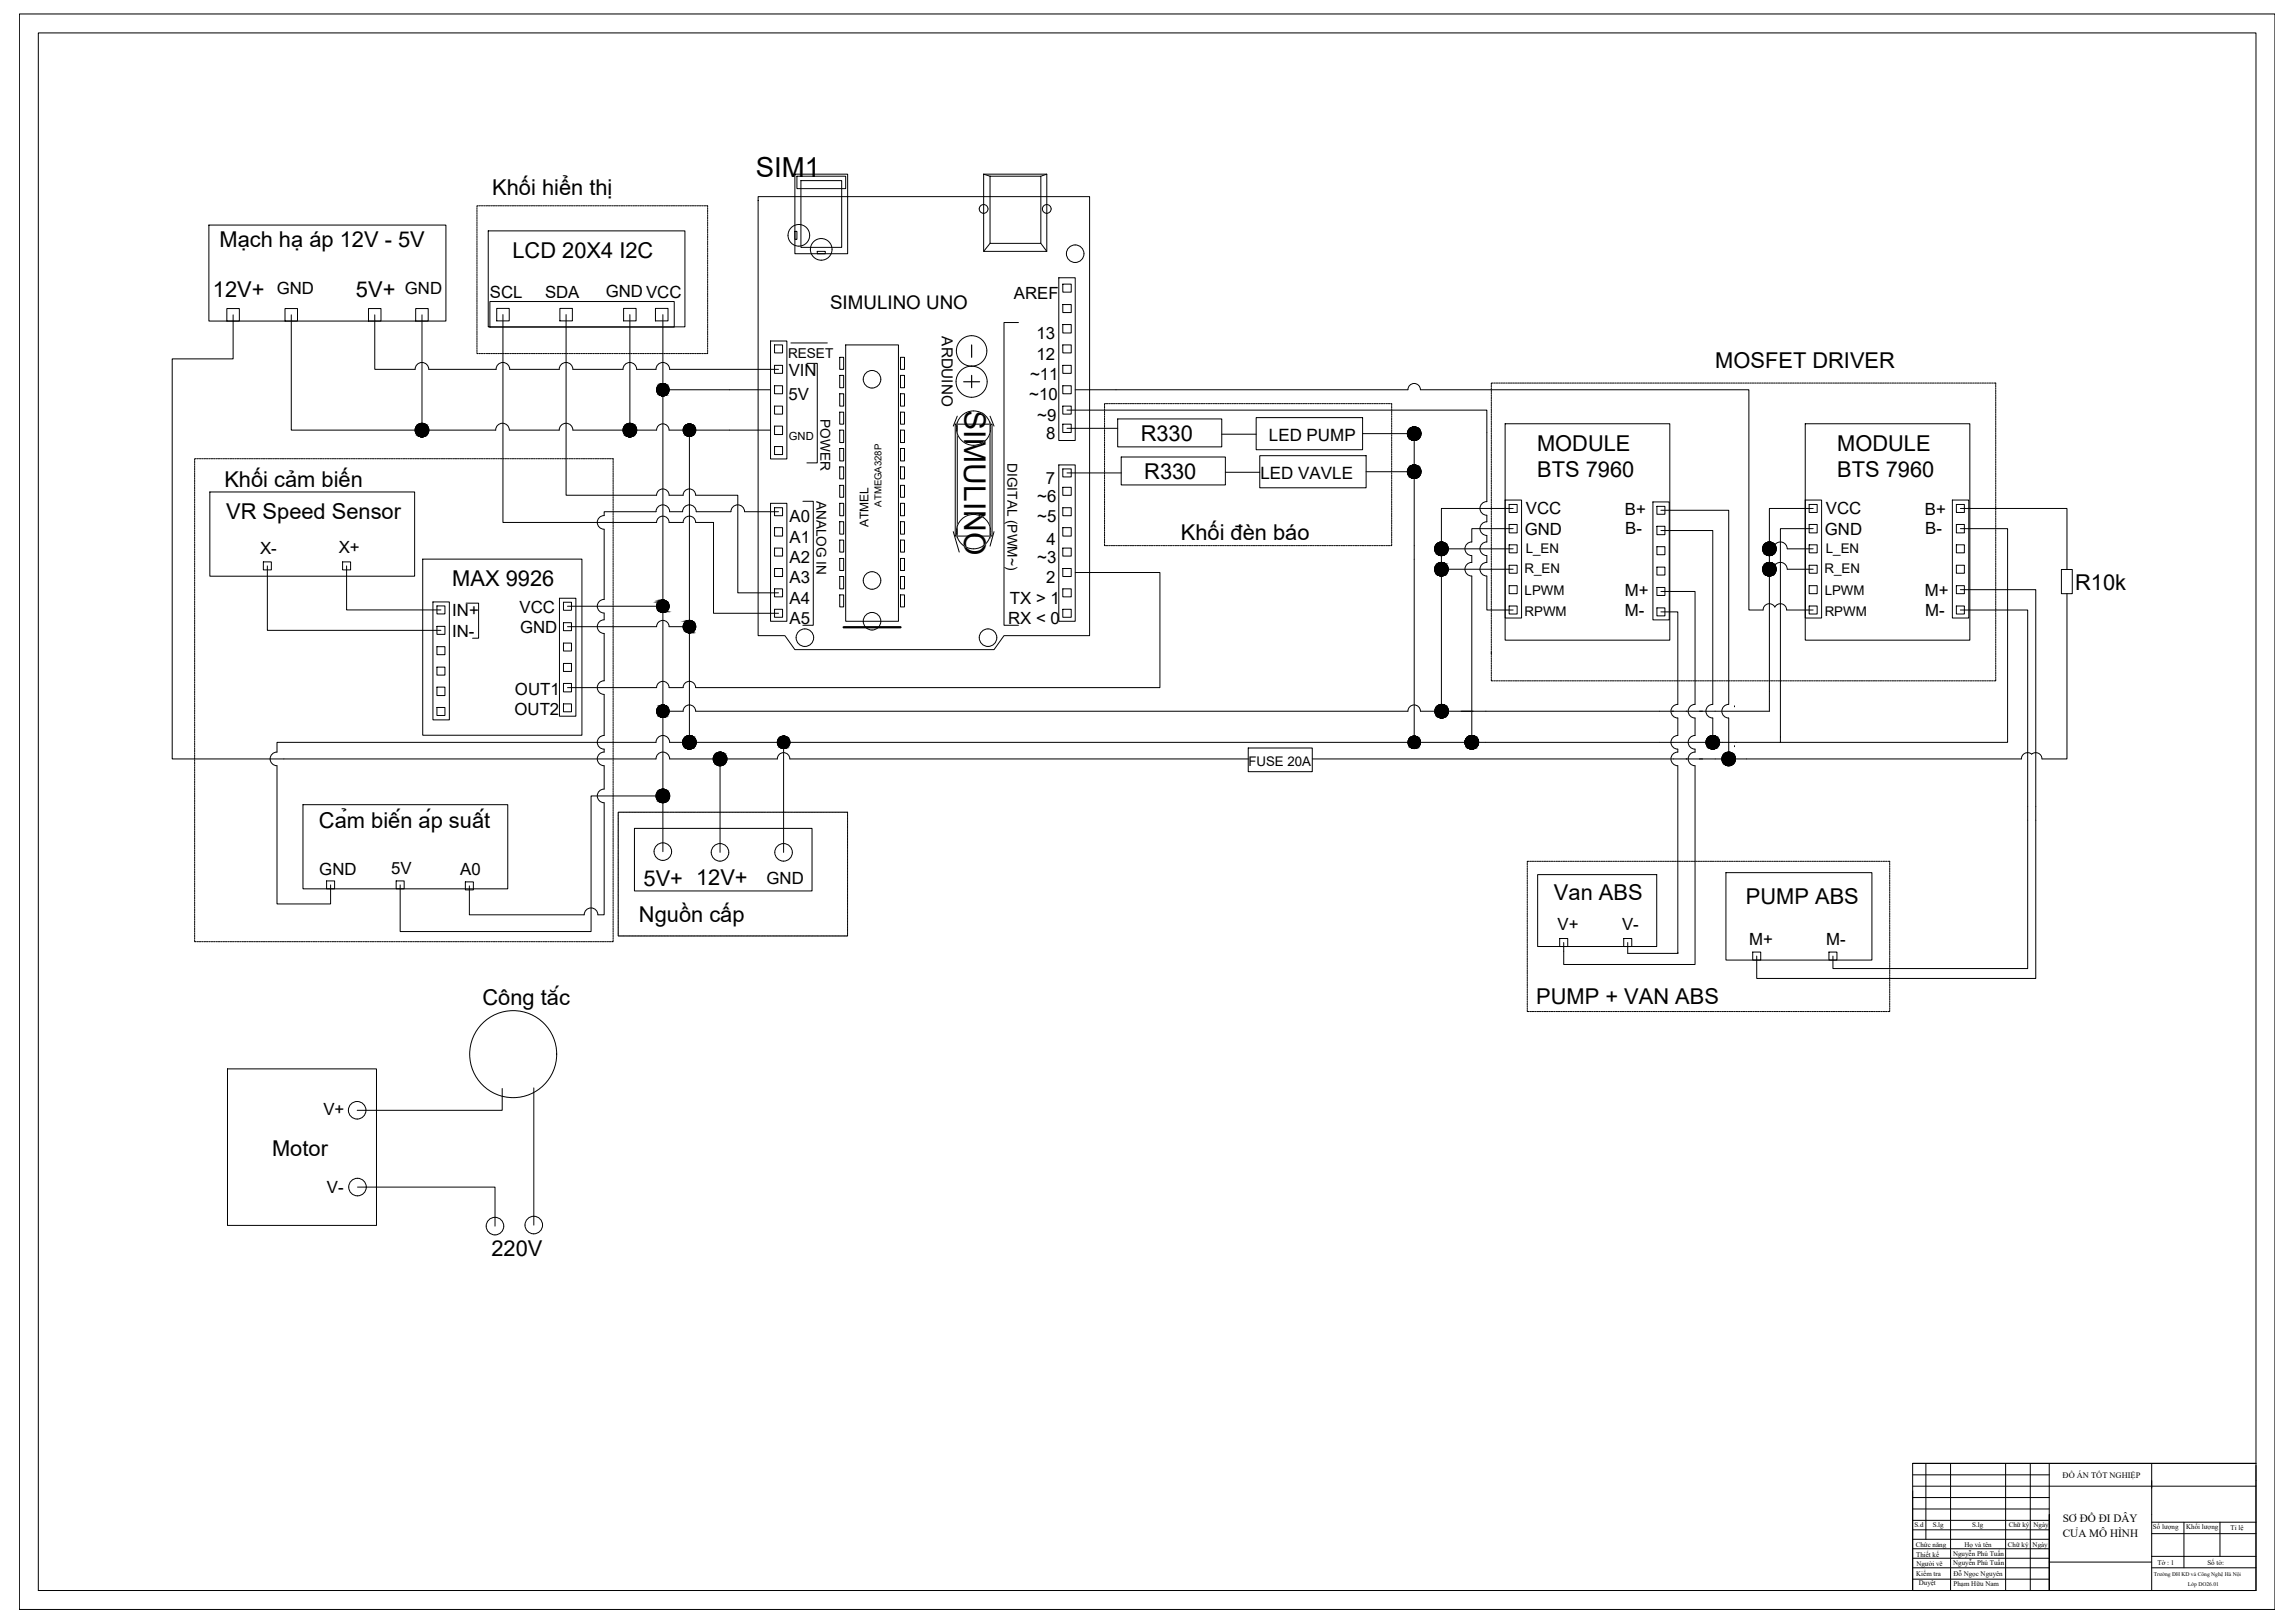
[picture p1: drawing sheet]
<svg xmlns="http://www.w3.org/2000/svg" width="1189mm" height="841mm" viewBox="0 0 1189 841" stroke-linecap="round" stroke-linejoin="round" font-family="sans-serif">
<defs><g id="words">
<text font-size="15.5" x="500" y="212" transform="rotate(90 500 212)">SIMULINO</text>
<text font-size="14.3" x="392" y="92">SIM1</text>
<g font-size="11.3">
<text x="255" y="101">Khối hiển thị</text>
<text x="114" y="128">Mạch hạ áp 12V - 5V</text>
<text x="266" y="134">LCD 20X4 I2C</text>
<text x="110" y="154">12V+</text>
<text x="184" y="154">5V+</text>
<text x="889" y="191">MOSFET DRIVER</text>
<text x="591" y="228">R330</text>
<text x="797" y="233">MODULE</text>
<text x="952" y="233">MODULE</text>
<text x="593" y="248">R330</text>
<text x="797" y="247">BTS 7960</text>
<text x="952" y="247">BTS 7960</text>
<text x="116" y="253">Khối cảm biến</text>
<text x="117" y="269">VR Speed Sensor</text>
<text x="612" y="280">Khối đèn báo</text>
<text x="234" y="304">MAX 9926</text>
<text x="1075" y="306">R10k</text>
<text x="165" y="429">Cảm biến áp suất</text>
<text x="334" y="459">5V+ 12V+</text>
<text x="805" y="466">Van ABS</text>
<text x="905" y="468">PUMP ABS</text>
<text x="331" y="478">Nguồn cấp</text>
<text x="250" y="521">Công tắc</text>
<text x="796" y="520">PUMP + VAN ABS</text>
<text x="141" y="599">Motor</text>
<text x="255" y="651">220V</text>
</g>
<text font-size="9.7" x="430" y="160">SIMULINO UNO</text>
<g font-size="8.8">
<text x="658" y="228">LED PUMP</text>
<text x="653" y="248">LED VAVLE</text>
</g>
<g font-size="8.7">
<text x="143" y="153">GND</text>
<text x="210" y="152">GND</text>
<text x="254" y="154">SCL</text>
<text x="282" y="155">SDA</text>
<text x="314" y="154">GND VCC</text>
<text x="525" y="155">AREF</text>
<text x="537" y="176">13</text>
<text x="537" y="186">12</text>
<text x="409" y="195">VIN</text>
<text x="534" y="197">~11</text>
<text x="409" y="207">5V</text>
<text x="533" y="207">~10</text>
<text x="538" y="218">~9</text>
<text x="542" y="227">8</text>
<text x="542" y="251">7</text>
<text x="538" y="260">~6</text>
<text x="791" y="266">VCC</text>
<text x="842" y="267">B+</text>
<text x="946" y="266">VCC</text>
<text x="998" y="267">B+</text>
<text x="409" y="271">A0</text>
<text x="538" y="271">~5</text>
<text x="409" y="281">A1</text>
<text x="790" y="277">GND</text>
<text x="842" y="277">B-</text>
<text x="946" y="277">GND</text>
<text x="998" y="277">B-</text>
<text x="135" y="287">X-</text>
<text x="176" y="287">X+</text>
<text x="542" y="282">4</text>
<text x="409" y="292">A2</text>
<text x="538" y="292">~3</text>
<text x="409" y="302">A3</text>
<text x="542" y="302">2</text>
<text x="842" y="309">M+</text>
<text x="998" y="309">M+</text>
<text x="269" y="318">VCC</text>
<text x="409" y="313">A4</text>
<text x="523" y="313">TX &gt; 1</text>
<text x="234" y="319">IN+</text>
<text x="409" y="323">A5</text>
<text x="522" y="323">RX &lt; 0</text>
<text x="842" y="319">M-</text>
<text x="998" y="319">M-</text>
<text x="269" y="328">GND</text>
<text x="234" y="330">IN-</text>
<text x="267" y="360">OUT1</text>
<text x="267" y="370">OUT2</text>
<text x="165" y="453">GND</text>
<text x="203" y="453">5V</text>
<text x="239" y="454">A0</text>
<text x="397" y="458">GND</text>
<text x="807" y="482">V+</text>
<text x="841" y="482">V-</text>
<text x="906" y="490">M+</text>
<text x="946" y="490">M-</text>
<text x="168" y="578">V+</text>
<text x="169" y="618">V-</text>
</g>
<text font-size="7.9" x="488" y="174" transform="rotate(90 488 174)">ARDUINO</text>
<g font-size="7">
<text x="408" y="186">RESET</text>
<text x="425" y="217" transform="rotate(90 425 217)">POWER</text>
<text x="522" y="240" transform="rotate(90 522 240)">DIGITAL (PWM~)</text>
<text x="423" y="259" transform="rotate(90 423 259)">ANALOG IN</text>
</g>
<g font-size="6.9">
<text x="791" y="286">L_EN</text>
<text x="946" y="286">L_EN</text>
<text x="790" y="297">R_EN</text>
<text x="946" y="297">R_EN</text>
<text x="790" y="308">LPWM</text>
<text x="946" y="308">LPWM</text>
<text x="790" y="319">RPWM</text>
<text x="946" y="319">RPWM</text>
<text x="647" y="397">FUSE 20A</text>
</g>
<text font-size="6.2" x="450" y="273" transform="rotate(-90 450 273)">ATMEL</text>
<g font-size="5.8">
<text x="409" y="228">GND</text>
<text x="1069" y="789">SƠ ĐỒ ĐI DÂY</text>
<text x="1069" y="797">CỦA MÔ HÌNH</text>
</g>
<text font-size="5" x="457" y="263" transform="rotate(-90 457 263)">ATMEGA328P</text>
<text font-size="4.4" x="1069" y="766">ĐỒ ÁN TỐT NGHIỆP</text>
<g font-size="3.6">
<text x="992" y="791">S.d</text>
<text x="1002" y="791">S.lg</text>
<text x="1022" y="791">S.lg</text>
<text x="1041" y="791">Chữ ký</text>
<text x="1054" y="791">Ngày</text>
<text x="1116" y="793">Số lượng</text>
<text x="1133" y="793">Khối lượng</text>
<text x="1156" y="793">Tỉ lệ</text>
<text x="993" y="801">Chức năng</text>
<text x="1018" y="802">Họ và tên</text>
<text x="1041" y="802">Chữ ký</text>
<text x="1053" y="801">Ngày</text>
<text x="993" y="807">Thiết kế</text>
<text x="1012" y="806">Nguyễn Phú Tuấn</text>
<text x="993" y="811">Người vẽ</text>
<text x="1012" y="811">Nguyễn Phú Tuấn</text>
<text x="1118" y="811">Tờ : 1</text>
<text x="1144" y="811">Số tờ:</text>
<text x="993" y="817">Kiểm tra</text>
<text x="994" y="821">Duyệt</text>
<text x="1012" y="817">Đỗ Ngọc Nguyên</text>
<text x="1012" y="822">Phạm Hữu Nam</text>
</g>
<g font-size="2.9">
<text x="1116" y="817">Trường ĐH KD và Công Nghệ Hà Nội</text>
<text x="1134" y="822">Lớp DO26.01</text>
</g>
</g></defs>
<!-- layer: 0 -->
<g fill="#000" stroke="#000" stroke-width=".52">
<path d="M342 317h2zM343 311h1zM344 317h1zM357 328h1zM356 322h1z"/>
<path d="M343 199h1zM343 199h1z"/>
<path d="M343 199h2zM342 199h3z"/>
<path d="M342 199h3zM342 199h3z"/>
<path d="M342 199l4 1zM341 200h5z"/>
<path d="M341 200h5zM341 200h5h-5z"/>
<path d="M218 219h2zM218 219h2z"/>
<path d="M218 219l2 1zM217 220h3z"/>
<path d="M217 220h4zM217 220h4z"/>
<path d="M326 219h1zM325 219h2z"/>
<path d="M325 219l3 1zM325 220h3z"/>
<path d="M325 220h4zM324 220h5z"/>
<path d="M343 205h1zM343 205h1z"/>
<path d="M342 205h3zM342 205h2z"/>
<path d="M342 205h3zM342 205h3z"/>
<path d="M341 204l4 1 1-1zM341 204l4 1z"/>
<path d="M341 200l6 1-1-1zM341 200l6 1h-7z"/>
<path d="M341 204h5zM341 204h5h-5z"/>
<path d="M340 201h7zM340 201h7h-7z"/>
<path d="M340 203l6 1 1-1zM340 203l6 1h-5z"/>
<path d="M340 201l7 1v-1zM340 201l7 1h-7z"/>
<path d="M340 203h7zM340 203h7h-7z"/>
<path d="M340 202l7 1v-1zM340 202l7 1h-7z"/>
<path d="M357 220h1zM356 220h2z"/>
<path d="M356 220h3zM356 220h3z"/>
<path d="M218 226h2zM218 226h1z"/>
<path d="M217 226h3zM217 226h3z"/>
<path d="M217 220l4 1v-1zM216 221l1-1 4 1z"/>
<path d="M217 226h4zM217 226h3z"/>
<path d="M216 221h6h-1zM216 221h6h-6z"/>
<path d="M216 225l5 1v-1zM216 225l5 1h-4z"/>
<path d="M216 221l6 1v-1zM216 221l6 1h-7z"/>
<path d="M216 225h5h1zM216 225h5h-5z"/>
<path d="M215 222h7zM215 222h7h-7z"/>
<path d="M215 224l7 1v-1zM215 224l7 1h-6z"/>
<path d="M215 222l7 1v-1zM215 222l7 1h-7z"/>
<path d="M215 224h7zM215 224h7h-7z"/>
<path d="M215 223l7 1v-1zM215 223l7 1h-7z"/>
<path d="M325 226h2zM325 226h2z"/>
<path d="M325 226h3zM325 226h2z"/>
<path d="M324 220l5 1v-1zM324 220l5 1h-5z"/>
<path d="M324 226h5zM324 226h4z"/>
<path d="M324 221h5zM324 221h5h-6z"/>
<path d="M324 225l5 1v-1zM324 225l5 1h-5z"/>
<path d="M323 221l7 1-1-1zM323 221l7 1h-7z"/>
<path d="M323 225h6zM323 225h6h-5z"/>
<path d="M323 222h7zM323 222h7h-7z"/>
<path d="M323 224l6 1 1-1zM323 224l6 1h-6z"/>
<path d="M323 222l7 1v-1zM323 222l7 1h-7z"/>
<path d="M323 224h7zM323 224h7h-7z"/>
<path d="M323 223l7 1v-1zM323 223l7 1h-7z"/>
<path d="M356 226h2zM356 226h2z"/>
<path d="M356 220h3zM355 220h4z"/>
<path d="M356 226h3zM356 226h2z"/>
<path d="M355 220l5 1zM355 221h5z"/>
<path d="M355 225h4zM355 225l4 1z"/>
<path d="M355 221h5zM355 221h5h-5z"/>
<path d="M355 225h5zM355 225h4z"/>
<path d="M355 221l5 1v-1zM355 221l5 1h-6z"/>
<path d="M355 225h5zM355 225h5h-5z"/>
<path d="M354 222h7h-1zM354 222h7h-7z"/>
<path d="M354 224l6 1v-1zM354 224l6 1h-5z"/>
<path d="M354 222l7 1v-1zM354 222l7 1h-7z"/>
<path d="M354 223l6 1 1-1zM354 223l6 1h-6z"/>
<path d="M354 223h7zM354 223h7h-7z"/>
<path d="M733 221h1zM732 221h2z"/>
<path d="M732 221l2 1zM731 222h3z"/>
<path d="M732 228h2zM732 228h1z"/>
<path d="M731 222h4zM731 222h4z"/>
<path d="M731 228h3zM731 228h3z"/>
<path d="M731 222h5zM730 222h1h5z"/>
<path d="M731 228h4zM731 228h3z"/>
<path d="M730 222l6 1v-1zM730 222l6 1h-6z"/>
<path d="M730 227l5 1 1-1zM730 227l5 1z"/>
<path d="M730 223h6zM730 223h6h-6z"/>
<path d="M730 227h6zM730 227h6h-6z"/>
<path d="M730 223l6 1v-1zM730 223l6 1h-7z"/>
<path d="M730 226l6 1v-1zM730 226l6 1h-6z"/>
<path d="M729 224l7 1v-1zM729 224l7 1h-7z"/>
<path d="M729 225l7 1v-1zM729 225l7 1h-6z"/>
<path d="M729 225h7zM729 225h7h-7z"/>
<path d="M733 241h1zM732 241h2z"/>
<path d="M732 241h2zM731 241h3z"/>
<path d="M732 248h2zM732 248h1z"/>
<path d="M731 241l4 1zM731 242h4z"/>
<path d="M731 248h3zM731 248h3z"/>
<path d="M731 242h5zM730 242h1h5z"/>
<path d="M731 247h4zM731 247l3 1z"/>
<path d="M730 242l6 1v-1zM730 242l6 1h-6z"/>
<path d="M730 247h5h1zM730 247h5h-4z"/>
<path d="M730 243h6zM730 243h6h-6z"/>
<path d="M730 246l6 1v-1zM730 246l6 1h-6z"/>
<path d="M730 243l6 1v-1zM730 243l6 1h-7z"/>
<path d="M730 246h6zM730 246h6h-6z"/>
<path d="M729 244h7zM729 244h7h-7z"/>
<path d="M729 245l7 1v-1zM729 245l7 1h-6z"/>
<path d="M729 244l7 1v-1zM729 244l7 1h-7z"/>
<path d="M747 281h1zM746 281h2z"/>
<path d="M747 291l1 1zM746 292h2z"/>
<path d="M746 281h3zM745 281h4z"/>
<path d="M746 288h2zM746 288h1z"/>
<path d="M746 292h3zM745 292h4z"/>
<path d="M746 298h2zM746 298h1z"/>
<path d="M745 281l4 1zM745 282h4z"/>
<path d="M745 288h4zM745 288h3z"/>
<path d="M745 292h4zM745 292h4z"/>
<path d="M745 298h4zM745 298h3z"/>
<path d="M745 282h5zM744 282h1h5z"/>
<path d="M745 287h4zM745 287l4 1z"/>
<path d="M745 292l5 1-1-1zM745 292l5 1h-6z"/>
<path d="M745 298h4zM745 298h4z"/>
<path d="M744 282l6 1v-1zM744 282l6 1h-6z"/>
<path d="M744 287h5h1zM744 287h5z"/>
<path d="M744 293h6zM744 293h6h-6z"/>
<path d="M744 297l5 1 1-1zM744 297l5 1h-4z"/>
<path d="M744 283h6zM744 283h6h-6z"/>
<path d="M744 286l6 1v-1zM744 286l6 1h-6z"/>
<path d="M744 293l6 1v-1zM744 293l6 1h-6z"/>
<path d="M744 297h6zM744 297h6h-6z"/>
<path d="M744 283l6 1v-1zM744 283l6 1h-6z"/>
<path d="M744 286h6zM744 286h6h-6z"/>
<path d="M744 294h6zM744 294h6h-6z"/>
<path d="M744 296l6 1v-1zM744 296l6 1h-6z"/>
<path d="M744 284h7h-1zM744 284h7h-7z"/>
<path d="M744 285l6 1v-1zM744 285l6 1h-6z"/>
<path d="M744 294l7 1-1-1zM744 294l7 1h-7z"/>
<path d="M744 296h6zM744 296h6h-6z"/>
<path d="M744 284l6 1 1-1zM744 284l6 1h-6z"/>
<path d="M744 295l6 1 1-1zM744 295l6 1h-6z"/>
<path d="M917 281h1zM916 281h2z"/>
<path d="M917 291l1 1zM916 292h2z"/>
<path d="M916 281h3zM915 281h4z"/>
<path d="M916 288h2zM916 288h1z"/>
<path d="M916 292h3zM915 292h4z"/>
<path d="M916 298h2zM916 298h1z"/>
<path d="M915 281l4 1zM915 282h4z"/>
<path d="M915 288h4zM915 288h3z"/>
<path d="M915 292h4zM915 292h4z"/>
<path d="M915 298h4zM915 298h3z"/>
<path d="M915 282h5zM914 282h1h5z"/>
<path d="M915 287h4zM915 287l4 1z"/>
<path d="M915 292l5 1-1-1zM914 293l1-1 5 1z"/>
<path d="M915 298h4zM915 298h4z"/>
<path d="M914 282l6 1v-1zM914 282l6 1h-6z"/>
<path d="M914 287h5h1zM914 287h5z"/>
<path d="M914 293h6zM914 293h6h-6z"/>
<path d="M914 297l5 1 1-1zM914 297l5 1h-4z"/>
<path d="M914 283h6zM914 283h6h-6z"/>
<path d="M914 286l6 1v-1zM914 286l6 1h-6z"/>
<path d="M914 293l6 1v-1zM914 293l6 1h-6z"/>
<path d="M914 297h6zM914 297h6h-6z"/>
<path d="M914 283l6 1v-1zM914 283l6 1h-6z"/>
<path d="M914 286h6zM914 286h6h-6z"/>
<path d="M914 294h6zM914 294h6h-6z"/>
<path d="M914 296l6 1v-1zM914 296l6 1h-6z"/>
<path d="M914 284h6zM914 284h6h-7z"/>
<path d="M914 285l6 1v-1zM914 285l6 1h-6z"/>
<path d="M914 294l6 1v-1zM914 294l6 1h-7z"/>
<path d="M914 296h6zM914 296h6h-6z"/>
<path d="M913 284l7 1v-1zM913 284l7 1h-6z"/>
<path d="M913 295l7 1v-1zM913 295l7 1h-6z"/>
<path d="M342 317h2zM343 317h1z"/>
<path d="M343 311h1zM342 311h2z"/>
<path d="M342 311h2zM342 311h2z"/>
<path d="M342 311l2 1zM341 312h3z"/>
<path d="M341 312h3zM341 312h3h-3z"/>
<path d="M341 312l3 1v-1zM341 312l3 1h-3z"/>
<path d="M341 313l3 1v-1zM341 313l3 1h-4z"/>
<path d="M340 314h4zM340 314h4h-4z"/>
<path d="M340 314l4 1v-1zM340 314l4 1h-4z"/>
<path d="M340 315h4zM340 315h4h-3z"/>
<path d="M341 315l3 1v-1zM341 315l3 1h-3z"/>
<path d="M341 316h3zM341 316h3z"/>
<path d="M341 316l3 1v-1zM341 316l3 1z"/>
<path d="M342 317h2zM342 317h2z"/>
<path d="M343 311h1zM343 311h1z"/>
<path d="M344 311h1zM344 311h1z"/>
<path d="M344 311h1zM344 311h1z"/>
<path d="M344 311l2 1zM344 311l2 1z"/>
<path d="M344 317h1zM344 317h1z"/>
<path d="M344 312h2zM344 312h2z"/>
<path d="M344 317h2zM344 317h1z"/>
<path d="M344 312l2 1v-1zM344 312l2 1h-2z"/>
<path d="M344 316l2 1v-1zM344 316l2 1h-2z"/>
<path d="M344 313h3h-1zM344 313h3h-3z"/>
<path d="M344 316h2zM344 316h2h-2z"/>
<path d="M344 313l3 1v-1zM344 313l3 1h-3z"/>
<path d="M344 315l2 1 1-1zM344 315l2 1h-2z"/>
<path d="M344 314h3zM344 314h3h-3z"/>
<path d="M344 315h3zM344 315h3h-3z"/>
<path d="M344 314l3 1v-1zM344 314l3 1h-3z"/>
<path d="M356 322h1zM356 322h1z"/>
<path d="M356 322h1zM355 322h2z"/>
<path d="M355 322l2 1v-1zM355 322l2 1h-2z"/>
<path d="M355 323h2zM355 323h2h-3z"/>
<path d="M354 323l3 1v-1zM354 323l3 1h-3z"/>
<path d="M354 324h3zM354 324h3h-3z"/>
<path d="M354 324l3 1v-1zM354 324l3 1h-3z"/>
<path d="M354 325h3zM354 325h3h-3z"/>
<path d="M354 325h3zM354 325h3z"/>
<path d="M354 325l3 1v-1zM354 325l3 1h-3z"/>
<path d="M354 326l3 1v-1zM354 326l3 1h-2z"/>
<path d="M355 327h2zM355 327h2h-2z"/>
<path d="M355 327h2zM355 327h2z"/>
<path d="M356 327l1 1zM356 327l1 1z"/>
<path d="M356 328h1zM356 328h1z"/>
<path d="M357 321l1 1zM357 322v-1z"/>
<path d="M357 322h1zM357 322h1z"/>
<path d="M357 322h2zM357 322h2z"/>
<path d="M357 328h1zM357 328h1z"/>
<path d="M357 322h2zM357 322h2z"/>
<path d="M357 328h2zM357 328h1z"/>
<path d="M357 322l3 1zM357 322l3 1h-3z"/>
<path d="M357 327h2zM357 327l2 1z"/>
<path d="M357 323h3zM357 323h3h-3z"/>
<path d="M357 327h2h1zM357 327h2h-2z"/>
<path d="M357 323l3 1v-1zM357 323l3 1h-3z"/>
<path d="M357 326l3 1v-1zM357 326l3 1h-3z"/>
<path d="M357 324h4h-1zM357 324h4h-4z"/>
<path d="M357 326h3zM357 326h3h-3z"/>
<path d="M357 324l4 1v-1zM357 324l4 1h-4z"/>
<path d="M357 325l3 1 1-1zM357 325l3 1h-3z"/>
<path d="M357 325h4zM357 325h4h-4z"/>
<path d="M343 365h1zM343 365h1z"/>
<path d="M343 365l2 1zM342 366h3z"/>
<path d="M343 372h1zM343 372h1z"/>
<path d="M342 366h3zM342 366h3z"/>
<path d="M342 371h3zM342 371l2 1z"/>
<path d="M342 366h4zM341 366h5z"/>
<path d="M342 371h3zM342 371h3z"/>
<path d="M341 366l5 1v-1zM341 366l5 1h-5z"/>
<path d="M341 371h4h1zM341 371h4z"/>
<path d="M341 367h6h-1zM341 367h6h-7z"/>
<path d="M341 370l5 1v-1zM341 370l5 1h-5z"/>
<path d="M340 367l7 1v-1zM340 367l7 1h-7z"/>
<path d="M340 370h6h1zM340 370h6h-5z"/>
<path d="M340 368l7 1v-1zM340 368l7 1h-7z"/>
<path d="M340 369l7 1v-1zM340 369l7 1h-7z"/>
<path d="M340 369h7zM340 369h7h-7z"/>
<path d="M747 365h1zM746 365h2z"/>
<path d="M746 365h3zM746 365h3z"/>
<path d="M746 372h2zM746 372h1z"/>
<path d="M746 365l3 1zM745 366h4z"/>
<path d="M746 372h3zM746 372h2z"/>
<path d="M745 366h5zM745 366h5z"/>
<path d="M745 371h4zM745 371l4 1z"/>
<path d="M745 366l5 1v-1zM745 366l5 1h-6z"/>
<path d="M745 371h4h1zM745 371h4z"/>
<path d="M744 367h6zM744 367h6h-6z"/>
<path d="M744 370l6 1v-1zM744 370l6 1h-5z"/>
<path d="M744 367l7 1-1-1zM744 367l7 1h-7z"/>
<path d="M744 370h6zM744 370h6h-6z"/>
<path d="M744 368l7 1v-1zM744 368l7 1h-7z"/>
<path d="M744 369l6 1 1-1zM744 369l6 1h-6z"/>
<path d="M744 369h7zM744 369h7h-7z"/>
<path d="M357 381h1zM356 381h2z"/>
<path d="M356 381l3 1zM356 382h3z"/>
<path d="M356 388h2zM356 388h2z"/>
<path d="M356 382h3zM355 382h4z"/>
<path d="M356 388h3zM356 388h2z"/>
<path d="M355 382h5h-1zM355 382h5h-5z"/>
<path d="M355 387h4zM355 387l4 1z"/>
<path d="M355 382l5 1v-1zM355 382l5 1h-6z"/>
<path d="M355 387h4h1zM355 387h4z"/>
<path d="M354 383h7h-1zM354 383h7h-7z"/>
<path d="M354 387h6zM354 387h6h-5z"/>
<path d="M354 383l7 1v-1zM354 383l7 1h-7z"/>
<path d="M354 386l6 1 1-1zM354 386l6 1h-6z"/>
<path d="M354 384l7 1v-1zM354 384l7 1h-7z"/>
<path d="M354 385l7 1v-1zM354 385l7 1h-7z"/>
<path d="M354 385h7zM354 385h7h-7z"/>
<path d="M373 390h1zM372 390h2z"/>
<path d="M372 390h3zM372 390h3z"/>
<path d="M372 397h2zM372 397h2z"/>
<path d="M372 390h3zM371 390h4z"/>
<path d="M372 396h3zM372 396l2 1z"/>
<path d="M371 390l5 1zM371 391v-1l5 1z"/>
<path d="M371 396h4zM371 396h4z"/>
<path d="M371 391h5zM371 391h5h-6z"/>
<path d="M371 396h4h1zM371 396h4h-4z"/>
<path d="M370 391l6 1v-1zM370 391l6 1h-6z"/>
<path d="M370 395l6 1v-1zM370 395l6 1h-5z"/>
<path d="M370 392l7 1-1-1zM370 392l7 1h-7z"/>
<path d="M370 395h6zM370 395h6h-6z"/>
<path d="M370 393h7zM370 393h7h-7z"/>
<path d="M370 394l6 1 1-1zM370 394l6 1h-6z"/>
<path d="M370 393l7 1v-1zM370 393l7 1h-7z"/>
<path d="M406 381l1 1zM405 382h2z"/>
<path d="M405 382h3zM405 382h3z"/>
<path d="M405 388h2zM405 388h1z"/>
<path d="M405 382h3zM404 382h4z"/>
<path d="M405 388h3zM405 388h2z"/>
<path d="M404 382h5zM404 382h5z"/>
<path d="M404 387h4zM404 387l4 1z"/>
<path d="M404 382l5 1v-1zM404 382l5 1h-6z"/>
<path d="M404 387h4h1zM404 387h4z"/>
<path d="M403 383h6zM403 383h6h-6z"/>
<path d="M403 386l6 1v-1zM403 386l6 1h-5z"/>
<path d="M403 383l6 1v-1zM403 383l6 1h-6z"/>
<path d="M403 386h6zM403 386h6h-6z"/>
<path d="M403 384l6 1v-1zM403 384l6 1h-6z"/>
<path d="M403 385l6 1v-1zM403 385l6 1h-6z"/>
<path d="M403 385h6zM403 385h6h-6z"/>
<path d="M733 381l1 1zM732 382h2z"/>
<path d="M732 382h2zM731 382h3z"/>
<path d="M732 388h2zM732 388h1z"/>
<path d="M731 382h4zM731 382h4z"/>
<path d="M731 388h3zM731 388h3z"/>
<path d="M731 382h4zM731 382h4z"/>
<path d="M731 387h4zM731 387l3 1z"/>
<path d="M731 382l5 1-1-1zM731 382l5 1h-6z"/>
<path d="M731 387h4zM731 387h4z"/>
<path d="M730 383h6zM730 383h6h-6z"/>
<path d="M730 386l5 1 1-1zM730 386l5 1h-4z"/>
<path d="M730 383l6 1v-1zM730 383l6 1h-6z"/>
<path d="M730 386h6zM730 386h6h-6z"/>
<path d="M730 384l6 1v-1zM730 384l6 1h-6z"/>
<path d="M730 385l6 1v-1zM730 385l6 1h-6z"/>
<path d="M730 385h6zM730 385h6h-6z"/>
<path d="M762 381h2zM762 381h2z"/>
<path d="M762 381l2 1zM761 382h3z"/>
<path d="M762 388h2zM762 388h1z"/>
<path d="M761 382h4zM761 382h4z"/>
<path d="M761 388h3zM761 388h3z"/>
<path d="M761 382h4zM761 382h4h-5z"/>
<path d="M761 387h4zM761 387l3 1z"/>
<path d="M760 382l6 1-1-1zM760 382l6 1h-6z"/>
<path d="M760 387h5zM760 387h5z"/>
<path d="M760 383h6zM760 383h6h-7z"/>
<path d="M760 387h5h1zM760 387h5h-5z"/>
<path d="M759 383l7 1v-1zM759 383l7 1h-7z"/>
<path d="M759 386l7 1v-1zM759 386l7 1h-6z"/>
<path d="M759 384l7 1v-1zM759 384l7 1h-7z"/>
<path d="M759 385l7 1v-1zM759 385l7 1h-7z"/>
<path d="M759 385h7zM759 385h7h-7z"/>
<path d="M887 381h2zM887 381h2z"/>
<path d="M887 381l2 1zM886 382h3z"/>
<path d="M887 388h2zM887 388h1z"/>
<path d="M886 382h4zM886 382h4z"/>
<path d="M886 388h3zM886 388h3z"/>
<path d="M886 382h4zM885 382h1h4z"/>
<path d="M886 387h4zM886 387l3 1z"/>
<path d="M885 382l6 1-1-1zM885 382l6 1h-6z"/>
<path d="M885 387h5zM885 387h5z"/>
<path d="M885 383h6zM885 383h6h-7z"/>
<path d="M885 387h5h1zM885 387h5h-5z"/>
<path d="M884 383l7 1v-1zM884 383l7 1h-7z"/>
<path d="M884 386l7 1v-1zM884 386l7 1h-6z"/>
<path d="M884 384l7 1v-1zM884 384l7 1h-7z"/>
<path d="M884 385l7 1v-1zM884 385l7 1h-7z"/>
<path d="M884 385h7zM884 385h7h-7z"/>
<path d="M896 390h1zM895 390h2z"/>
<path d="M895 390h2zM894 390h3z"/>
<path d="M895 397h2zM895 397h1z"/>
<path d="M894 390h4zM894 390h4z"/>
<path d="M894 396h3zM894 396l3 1z"/>
<path d="M894 390l5 1zM893 391l1-1 5 1z"/>
<path d="M894 396h4zM894 396h3z"/>
<path d="M893 391h6zM893 391h6h-6z"/>
<path d="M893 396h5h1zM893 396h5h-4z"/>
<path d="M893 391l6 1v-1zM893 391l6 1h-6z"/>
<path d="M893 395l6 1v-1zM893 395l6 1h-6z"/>
<path d="M893 392l6 1v-1zM893 392l6 1h-7z"/>
<path d="M893 395h6zM893 395h6h-6z"/>
<path d="M892 393h7zM892 393h7h-7z"/>
<path d="M892 394l7 1v-1zM892 394l7 1h-6z"/>
<path d="M892 393l7 1v-1zM892 393l7 1h-7z"/>
<path d="M343 409h2zM343 409h2z"/>
<path d="M343 409h2zM342 409h3z"/>
<path d="M343 416h2zM343 416h1z"/>
<path d="M342 409l4 1zM341 410h5z"/>
<path d="M342 416h3zM342 416h3z"/>
<path d="M341 410h5zM341 410h5h-5z"/>
<path d="M341 415h5zM341 415l4 1z"/>
<path d="M341 410l6 1-1-1zM341 410l6 1h-6z"/>
<path d="M341 415h5zM341 415h5h-5z"/>
<path d="M341 411h6zM341 411h6h-7z"/>
<path d="M341 414l5 1 1-1zM341 414l5 1h-5z"/>
<path d="M340 411l7 1v-1zM340 411l7 1h-7z"/>
<path d="M340 414h7zM340 414h7h-6z"/>
<path d="M340 412h7zM340 412h7h-7z"/>
<path d="M340 413l7 1v-1zM340 413l7 1h-7z"/>
<path d="M340 412l7 1v-1zM340 412l7 1h-7z"/>
</g>
<!-- layer: PDF3_Geometry -->
<g fill="none" stroke="#000" stroke-width=".52">
<path d="M412 90h27v41h-27zM413 91h25v7h-25zM415 94h21v34h-21zM510 90h33v40h-33zM510 90l3 1M513 91h26v35h-26zM543 90l-4 1M393 102h172v227h-45l-5 8h-103l-5-8h-14zM412 120h1v4h-1zM424 130h4v1h-4zM513 126l-3 4M539 126l4 4"/>
<path d="M118 160h6v6h-6zM148 160h6v6h-6zM191 160h6v6h-6zM215 160h7v6h-7zM254 156h95v14h-95zM257 160h7v6h-7zM290 160h7v6h-7zM323 160h7v6h-7zM340 160h6v6h-6zM549 144h8v84h-8zM551 147h4v4h-4zM551 158h4v4h-4z"/>
<path d="M399 177h9v61h-9zM401 179h5v4h-5zM410 178h19M438 179h28v143h-28zM528 167h-8v157h8M551 168h4v5h-4zM551 179h4v4h-4zM401 189h5v4h-5zM401 200h5v4h-5zM418 188h6v52h-6M435 185h2v6h-2zM435 195h2v6h-2z"/>
<path d="M467 185h2v6h-2zM467 195h2v6h-2zM551 189h4v4h-4zM551 200h4v4h-4zM378 202h21M401 210h5v5h-5zM435 204h2v6h-2zM435 214h2v6h-2zM467 204h2v6h-2zM467 214h2v6h-2zM495 220h19v58h-19zM496 219v60"/>
<path d="M496 216l-2 5M513 219v60M513 216l2 5M551 210h4v5h-4zM551 220h4v4h-4zM557 202h21M378 223h21M401 221h5v4h-5zM401 231h5v5h-5zM435 223h2v6h-2zM435 232h2v7h-2zM467 223h2v6h-2z"/>
<path d="M467 232h2v7h-2zM416 260h5v64h-5M435 242h2v6h-2zM435 252h2v6h-2zM467 242h2v6h-2zM467 252h2v6h-2zM549 241h8v81h-8zM551 243h4v4h-4zM551 253h4v4h-4zM780 259h9v61h-9zM936 259h8v61h-8zM1012 259h8v61h-8z"/>
<path d="M399 261h9v61h-9zM401 263h5v4h-5zM401 273h5v5h-5zM435 261h2v6h-2zM435 270h2v7h-2zM435 280h2v6h-2zM467 261h2v6h-2zM467 270h2v7h-2zM467 280h2v6h-2zM494 276l3 10M515 276l-2 7M551 263h4v4h-4z"/>
<path d="M551 273h4v5h-4zM782 261h4v5h-4zM782 272h4v4h-4zM857 260h8v61h-8zM859 262h4v4h-4zM859 273h4v4h-4zM938 261h4v5h-4zM938 272h4v4h-4zM1014 261h4v5h-4zM1014 272h4v4h-4zM136 291h5v4h-5zM178 291h4v4h-4z"/>
<path d="M401 284h5v4h-5zM401 295h5v4h-5zM435 289h2v7h-2zM435 299h2v6h-2zM467 289h2v7h-2zM467 299h2v6h-2zM551 284h4v4h-4zM551 295h4v4h-4zM557 297h21M782 282h4v4h-4zM782 293h4v4h-4zM859 283h4v4h-4z"/>
<path d="M859 294h4v4h-4zM938 282h4v4h-4zM938 293h4v4h-4zM1014 282h4v4h-4zM1014 293h4v4h-4zM224 312h9v61h-9zM226 314h5v4h-5zM290 310h8v61h-8zM292 312h4v4h-4zM401 305h5v4h-5zM401 316h5v4h-5zM435 308h2v6h-2z"/>
<path d="M467 308h2v6h-2zM551 305h4v4h-4zM551 316h4v4h-4zM782 303h4v5h-4zM782 314h4v4h-4zM859 304h4v5h-4zM859 315h4v4h-4zM938 303h4v5h-4zM938 314h4v4h-4zM1014 303h4v5h-4zM1014 314h4v4h-4zM226 325h5v4h-5z"/>
<path d="M226 335h5v4h-5zM292 323h4v4h-4zM292 333h4v4h-4zM226 346h5v4h-5zM226 356h5v4h-5zM292 344h4v4h-4zM292 354h4v5h-4zM226 367h5v4h-5zM292 365h4v4h-4zM169 456h4v5h-4zM205 456h4v5h-4zM241 457h4v4h-4z"/>
<path d="M808 486h4v4h-4zM842 486h4v4h-4zM908 493h4v5h-4zM948 493h4v5h-4z"/>
<circle cx="510" cy="108" r="2.3"/>
<circle cx="542" cy="108" r="2.3"/>
<circle cx="414" cy="122" r="6"/>
<circle cx="426" cy="129" r="6"/>
<circle cx="557" cy="131" r="5"/>
<circle cx="452" cy="197" r="5"/>
<circle cx="504" cy="182" r="8"/>
<circle cx="504" cy="198" r="8"/>
<circle cx="505" cy="222" r="9"/>
<circle cx="505" cy="275" r="9"/>
<circle cx="452" cy="301" r="5"/>
<circle cx="417" cy="330" r="5"/>
<circle cx="452" cy="322" r="5"/>
<circle cx="512" cy="330" r="5"/>
<circle cx="344" cy="441" r="5"/>
<circle cx="373" cy="442" r="5"/>
<circle cx="406" cy="442" r="5"/>
<circle cx="185" cy="575" r="5"/>
<circle cx="185" cy="615" r="5"/>
<circle cx="257" cy="635" r="5"/>
<circle cx="277" cy="635" r="5"/>
</g>
<g fill="none" stroke="#fff" stroke-width=".52">
<path d="M496 219v60M513 219v60"/>
<circle cx="505" cy="222" r="9"/>
<circle cx="505" cy="275" r="9"/>
</g>
<path d="M504 179v6M499 198h9M504 195v6" fill="none" stroke="#000" stroke-width=".59"/>
<path d="M437 325h30" fill="none" stroke="#000" stroke-width="1.2"/>
<!-- layer: 0 -->
<g fill="none" stroke="#000" stroke-width=".52">
<path d="M108 117h123v49h-123zM247 108v1M247 109v1M247 110v1M247 111v1M247 113h.1M247 114v1M247 115v1M247 116v1M247 118h.1M247 119v1M247 120v1"/>
<path d="M248 107h-1M248 107h1M249 107h1M251 107h.1M252 107h1M253 120h102v49h-102zM253 107h1M254 107h1M256 107h.1M257 107h1M258 107h1M259 107h1"/>
<path d="M260 107h1M262 107h1M263 107h1M264 107h1M265 107h1M267 107h.1M268 107h1M269 107h1M270 107h1M272 107h.1M273 107h1M274 107h1"/>
<path d="M275 107h1M276 107h1M278 107h1M279 107h1M280 107h1M281 107h1M283 107h.1M284 107h1M285 107h1M286 107h1M288 107h.1M289 107h1"/>
<path d="M290 107h1M291 107h1M292 107h1M294 107h.1M295 107h1M296 107h1M297 107h1M299 107h.1M300 107h1M301 107h1M302 107h1M303 107h1"/>
<path d="M305 107h1M306 107h1M307 107h1M308 107h1M310 107h.1M311 107h1M312 107h1M313 107h1M315 107h.1M316 107h1M317 107h1M318 107h1"/>
<path d="M319 107h1M321 107h.1M322 107h1M323 107h1M324 107h1M326 107h.1M327 107h1M328 107h1M329 107h1M330 107h1M332 107h1M333 107h1"/>
<path d="M334 107h1M335 107h1M337 107h.1M338 107h1M339 107h1M340 107h1M342 107h.1M343 107h1M344 107h1M345 107h1M346 107h1M348 107h1"/>
<path d="M349 107h1M350 107h1M351 107h1M353 107h.1M354 107h1M355 107h1M356 107h1M358 107h.1M359 107h1M360 107h1M361 107h1M362 107h1"/>
<path d="M364 107h.1M365 107h1M366 107h1M367 108v1M367 109v1M367 110v1M367 111v1M367 113h.1M367 114v1M367 115v1M367 116v1M367 118h.1"/>
<path d="M367 119v1M367 120v1M247 121v1M247 122v1M247 124h.1M247 125v1M247 126v1M247 127v1M247 129h.1M247 130v1M247 131v1M247 132v1"/>
<path d="M247 133v1M247 135v1M247 136v1M247 137v1M247 138v1M247 140h.1M367 121v1M367 122v1M367 124h.1M367 125v1M367 126v1M367 127v1"/>
<path d="M367 129h.1M367 130v1M367 131v1M367 132v1M367 133v1M367 135v1M367 136v1M367 137v1M367 138v1M367 140h.1M247 141v1M247 142v1"/>
<path d="M247 143v1M247 145h.1M247 146v1M247 147v1M247 148v1M247 149v1M247 151v1M247 152v1M247 153v1M247 154v1M247 156h.1M247 157v1"/>
<path d="M247 158v1M247 159v1M367 141v1M367 142v1M367 143v1M367 145h.1M367 146v1M367 147v1M367 148v1M367 149v1M367 151v1M367 152v1"/>
<path d="M367 153v1M367 154v1M367 156h.1M367 157v1M367 158v1M367 159v1M121 163v23h-32v207h251a4 4 0 0 1 4-3 4 4 0 0 1 3 3h23M151 163v60h64M194 163v28h21a4 4 0 0 1 4-3 4 4 0 0 1 3 3h35M219 163v56M247 160v1M247 162v1"/>
<path d="M247 163v1M247 164v1M247 165v1M247 167h.1M247 168v1M247 169v1M247 170v1M247 172h.1M247 173v1M247 174v1M247 175v1M247 176v1"/>
<path d="M247 178v1M247 179v1M261 163v108h79a3 3 0 0 1 4-4 3 3 0 0 1 3 4h7a3 3 0 0 1 3-4 3 3 0 0 1 4 4h9v47h33M293 163v94h47a3 3 0 0 1 4-4 3 3 0 0 1 3 4h7a3 3 0 0 1 3-4 3 3 0 0 1 4 4h21v50h21M326 163v56M344 163v36M367 160v1M367 162v1M367 163v1M367 164v1M367 165v1M367 167h.1"/>
<path d="M367 168v1M367 169v1M367 170v1M367 172h.1M367 173v1M367 174v1M367 175v1M367 176v1M367 178v1M367 179v1M247 183h1M247 180v1"/>
<path d="M247 181v1M248 183h1M249 183h1M251 183h.1M252 183h1M253 183h1M254 183h1M256 183h.1M257 183h1M257 191a4 4 0 0 1 4-3 4 4 0 0 1 3 3h26a4 4 0 0 1 3-3 4 4 0 0 1 4 3M258 183h1M259 183h1"/>
<path d="M260 183h1M262 183h1M263 183h1M264 183h1M265 183h1M267 183h.1M268 183h1M269 183h1M270 183h1M272 183h.1M273 183h1M274 183h1"/>
<path d="M275 183h1M276 183h1M278 183h1M279 183h1M280 183h1M281 183h1M283 183h.1M284 183h1M285 183h1M286 183h1M288 183h.1M289 183h1"/>
<path d="M290 183h1M291 183h1M292 183h1M294 183h.1M295 183h1M296 183h1M297 191h26a4 4 0 0 1 3-3 4 4 0 0 1 4 3h10a4 4 0 0 1 4-3 4 4 0 0 1 3 3h56M297 183h1M299 183h.1M300 183h1M301 183h1M302 183h1"/>
<path d="M303 183h1M305 183h1M306 183h1M307 183h1M308 183h1M310 183h.1M311 183h1M312 183h1M313 183h1M315 183h.1M316 183h1M317 183h1"/>
<path d="M318 183h1M319 183h1M321 183h.1M322 183h1M323 183h1M324 183h1M326 183h.1M327 183h1M328 183h1M329 183h1M330 183h1M332 183h1"/>
<path d="M333 183h1M334 183h1M335 183h1M337 183h.1M338 183h1M339 183h1M340 183h1M342 183h.1M343 183h1M344 183h1M345 183h1M346 183h1"/>
<path d="M348 183h1M349 183h1M350 183h1M351 183h1M353 183h.1M354 183h1M355 183h1M356 183h1M358 183h.1M359 183h1M360 183h1M361 183h1"/>
<path d="M362 183h1M364 183h.1M365 183h1M367 183h-1M367 180v1M367 181v1M773 200h.1M774 199h-1M774 199h1M775 199h1M777 199h.1M778 199h1"/>
<path d="M779 199h1M780 199h1M782 199h.1M783 199h1M784 199h1M785 199h1M786 199h1M788 199h1M789 199h1M790 199h1M791 199h1M793 199h.1"/>
<path d="M794 199h1M795 199h1M796 199h1M798 199h.1M799 199h1M800 199h1M801 199h1M802 199h1M804 199h1M805 199h1M806 199h1M807 199h1"/>
<path d="M809 199h.1M810 199h1M811 199h1M812 199h1M814 199h.1M815 199h1M816 199h1M817 199h1M818 199h1M820 199h.1M821 199h1M822 199h1"/>
<path d="M823 199h1M825 199h.1M826 199h1M827 199h1M828 199h1M829 199h1M831 199h1M832 199h1M833 199h1M834 199h1M836 199h.1M837 199h1"/>
<path d="M838 199h1M839 199h1M841 199h.1M842 199h1M843 199h1M844 199h1M845 199h1M847 199h.1M848 199h1M849 199h1M850 199h1M852 199h.1"/>
<path d="M853 199h1M854 199h1M855 199h1M856 199h1M858 199h1M859 199h1M860 199h1M861 199h1M863 199h.1M864 199h1M865 199h1M866 199h1"/>
<path d="M868 199h.1M869 199h1M870 199h1M871 199h1M872 199h1M874 199h1M875 199h1M876 199h1M877 199h1M879 199h.1M880 199h1M881 199h1"/>
<path d="M882 199h1M883 199h1M885 199h1M886 199h1M887 199h1M888 199h1M890 199h.1M891 199h1M892 199h1M893 199h1M895 199h.1M896 199h1"/>
<path d="M897 199h1M898 199h1M899 199h1M901 199h1M902 199h1M903 199h1M904 199h1M906 199h.1M907 199h1M908 199h1M909 199h1M911 199h.1"/>
<path d="M912 199h1M913 199h1M914 199h1M915 199h1M917 199h.1M918 199h1M919 199h1M920 199h1M922 199h.1M923 199h1M924 199h1M925 199h1"/>
<path d="M927 199h.1M928 199h1M929 199h1M930 199h1M931 199h1M933 199h.1M934 199h1M935 199h1M936 199h1M938 199h.1M939 199h1M940 199h1"/>
<path d="M941 199h1M942 199h1M944 199h.1M945 199h1M946 199h1M947 199h1M949 199h.1M950 199h1M951 199h1M952 199h1M954 199h.1M955 199h1"/>
<path d="M956 199h1M957 199h1M958 199h1M960 199h1M961 199h1M962 199h1M963 199h1M965 199h.1M966 199h1M967 199h1M968 199h1M969 199h1"/>
<path d="M971 199h1M972 199h1M973 199h1M974 199h1M976 199h.1M977 199h1M978 199h1M979 199h1M981 199h.1M982 199h1M983 199h1M984 199h1"/>
<path d="M985 199h1M987 199h1M988 199h1M989 199h1M990 199h1M992 199h.1M993 199h1M994 199h1M995 199h1M997 199h.1M998 199h1M999 199h1"/>
<path d="M1000 199h1M1001 199h1M1003 199h.1M1004 199h1M1005 199h1M1006 199h1M1008 199h.1M1009 199h1M1010 199h1M1011 199h1M1012 199h1M1014 199h1"/>
<path d="M1015 199h1M1016 199h1M1017 199h1M1019 199h.1M1020 199h1M1021 199h1M1022 199h1M1024 199h.1M1025 199h1M1026 199h1M1027 199h1M1028 199h1"/>
<path d="M1030 199h.1M1031 199h1M1032 199h1M1033 199h1M1034 200h.1M344 205v160M347 202h31M553 213h218v47a4 4 0 0 0-4 3 4 4 0 0 0 4 4v3a4 4 0 0 0-4 4 4 4 0 0 0 4 3v4a4 4 0 0 0-4 3 4 4 0 0 0 4 4v3a4 4 0 0 0-4 4 4 4 0 0 0 4 3M572 211h.1M572 212v1M572 213v1M572 214v1"/>
<path d="M572 215v1M572 217v1M572 218v1M572 219v1M573 209h-1v1M573 209h1M575 209h.1M576 209h1M577 209h1M578 209h1M578 202h152a3 3 0 0 1 3-3 3 3 0 0 1 3 3h170v114h8M579 217h54v15h-54z"/>
<path d="M579 209h1M581 209h1M582 209h1M583 209h1M584 209h1M586 209h.1M587 209h1M588 209h1M589 209h1M591 209h.1M592 209h1M593 209h1"/>
<path d="M594 209h1M595 209h1M597 209h.1M598 209h1M599 209h1M600 209h1M602 209h.1M603 209h1M604 209h1M605 209h1M607 209h.1M608 209h1"/>
<path d="M609 209h1M610 209h1M611 209h1M613 209h.1M614 209h1M615 209h1M616 209h1M618 209h.1M619 209h1M620 209h1M621 209h1M622 209h1"/>
<path d="M624 209h1M625 209h1M626 209h1M627 209h1M629 209h.1M630 209h1M631 209h1M632 209h1M634 209h.1M635 209h1M636 209h1M637 209h1"/>
<path d="M638 209h1M640 209h.1M641 209h1M642 209h1M643 209h1M645 209h.1M646 209h1M647 209h1M648 209h1M649 209h1M651 209h1M651 216h55v17h-55z"/>
<path d="M652 209h1M653 209h1M654 209h1M656 209h.1M657 209h1M658 209h1M659 209h1M661 209h.1M662 209h1M663 209h1M664 209h1M665 209h1"/>
<path d="M667 209h1M668 209h1M669 209h1M670 209h1M672 209h.1M673 209h1M674 209h1M675 209h1M677 209h.1M678 209h1M679 209h1M680 209h1"/>
<path d="M681 209h1M683 209h.1M684 209h1M685 209h1M686 209h1M688 209h.1M689 209h1M690 209h1M691 209h1M692 209h1M694 209h1M695 209h1"/>
<path d="M696 209h1M697 209h1M699 209h.1M700 209h1M701 209h1M702 209h1M704 209h.1M705 209h1M706 209h1M707 209h1M708 209h1M710 209h.1"/>
<path d="M711 209h1M712 209h1M713 209h1M715 209h.1M716 209h1M717 209h1M718 209h1M719 209h1M721 209v1M721 211h.1M721 212v1M721 213v1"/>
<path d="M721 214v1M721 215v1M721 217v1M721 218v1M721 219v1M773 201v1M773 202v1M773 203v1M773 205h.1M773 206v1M773 207v1M773 208v1"/>
<path d="M773 210h.1M773 211v1M773 212v1M773 213v1M773 214v1M773 216h.1M773 217v1M773 218v1M773 219v1M780 220h85v112h-85zM936 220h85v112h-85zM1034 201v1"/>
<path d="M1034 202v1M1034 203v1M1034 205h.1M1034 206v1M1034 207v1M1034 208v1M1034 210h.1M1034 211v1M1034 212v1M1034 213v1M1034 214v1M1034 216h.1"/>
<path d="M1034 217v1M1034 218v1M1034 219v1M101 239v1M102 238h-1v1M102 238h1M103 238h1M105 238h.1M106 238h1M107 238h1M108 238h1M109 238h1"/>
<path d="M111 238h.1M112 238h1M113 238h1M114 238h1M116 238h.1M117 238h1M118 238h1M119 238h1M120 238h1M122 238h1M123 238h1M124 238h1"/>
<path d="M125 238h1M127 238h.1M128 238h1M129 238h1M130 238h1M132 238h.1M133 238h1M134 238h1M135 238h1M136 238h1M138 238h1M139 238h1"/>
<path d="M140 238h1M141 238h1M143 238h.1M144 238h1M145 238h1M146 238h1M147 238h1M149 238h1M150 238h1M151 238h1M152 238h1M154 238h.1"/>
<path d="M155 238h1M156 238h1M157 238h1M159 238h.1M160 238h1M161 238h1M162 238h1M163 238h1M165 238h1M166 238h1M167 238h1M168 238h1"/>
<path d="M170 238h.1M171 238h1M172 238h1M173 238h1M175 238h.1M176 238h1M177 238h1M178 238h1M179 238h1M181 238h.1M182 238h1M183 238h1"/>
<path d="M184 238h1M186 238h.1M187 238h1M188 238h1M189 238h1M191 238h.1M192 238h1M193 238h1M194 238h1M195 238h1M197 238h.1M198 238h1"/>
<path d="M199 238h1M200 238h1M202 238h.1M203 238h1M204 238h1M205 238h1M206 238h1M208 238h.1M209 238h1M210 238h1M211 238h1M213 238h.1"/>
<path d="M214 238h1M215 238h1M216 238h1M218 238h.1M219 238h1M220 238h1M221 238h1M222 223h35M222 238h1M224 238h.1M225 238h1M226 238h1"/>
<path d="M227 238h1M229 238h.1M230 238h1M231 238h1M232 238h1M233 238h1M235 238h1M236 238h1M237 238h1M238 238h1M240 238h.1M241 238h1"/>
<path d="M242 238h1M243 238h1M245 238h.1M246 238h1M247 238h1M248 238h1M249 238h1M251 238h1M252 238h1M253 238h1M254 238h1M256 238h.1"/>
<path d="M257 238h1M257 223a4 4 0 0 1 3-4 4 4 0 0 1 4 4h26a4 4 0 0 1 3-4 4 4 0 0 1 4 4M258 238h1M259 238h1M261 238h.1M262 238h1M263 238h1M264 238h1M265 238h1M267 238h.1M268 238h1M269 238h1"/>
<path d="M270 238h1M272 238h.1M273 238h1M274 238h1M275 238h1M276 238h1M278 238h1M279 238h1M280 238h1M281 238h1M283 238h.1M284 238h1"/>
<path d="M285 238h1M286 238h1M288 238h.1M289 238h1M290 238h1M291 238h1M292 238h1M294 238h.1M295 238h1M296 238h1M297 223h26M297 238h1"/>
<path d="M299 238h.1M300 238h1M301 238h1M302 238h1M303 238h1M305 238h1M306 238h1M307 238h1M308 238h1M310 238h.1M311 238h1M312 238h1"/>
<path d="M313 238h1M315 238h.1M316 238h1M317 238h1v1M318 239v1M330 223h10a3 3 0 0 1 4-3 3 3 0 0 1 3 3h7M357 226v99h-10a3 3 0 0 0-3-4 3 3 0 0 0-4 4h-46M361 223h17M553 222h26M572 220v1M572 222h.1M572 223v1"/>
<path d="M572 224v1M572 225v1M572 227h.1M572 228v1M572 229v1M572 230v1M572 231v1M572 233h.1M572 234v1M572 235v1M572 236v1M572 238h.1"/>
<path d="M572 239v1M581 237h54v14h-54zM633 225h18M653 236h55v17h-55zM706 225h23M721 220v1M721 222h.1M721 223v1M721 224v1M721 225v1M721 227h.1M721 228v1"/>
<path d="M721 229v1M721 230v1M721 231v1M721 233h.1M721 234v1M721 235v1M721 236v1M721 238h.1M721 239v1M733 228v13M773 221h.1M773 222v1"/>
<path d="M773 223v1M773 224v1M773 225v1M773 227v1M773 228v1M773 229v1M773 230v1M773 232h.1M773 233v1M773 234v1M773 235v1M773 237h.1"/>
<path d="M773 238v1M773 239v1M1034 221h.1M1034 222v1M1034 223v1M1034 224v1M1034 225v1M1034 227v1M1034 228v1M1034 229v1M1034 230v1M1034 232h.1"/>
<path d="M1034 233v1M1034 234v1M1034 235v1M1034 237h.1M1034 238v1M1034 239v1M101 240v1M101 241v1M101 243v1M101 244v1M101 245v1M101 246v1"/>
<path d="M101 248h.1M101 249v1M101 250v1M101 251v1M101 252v1M101 254v1M101 255v1M101 256v1M101 257v1M101 259h.1M101 260v1M109 255h106v44h-106z"/>
<path d="M318 240v1M318 241v1M318 243v1M318 244v1M318 245v1M318 246v1M318 248h.1M318 249v1M318 250v1M318 251v1M318 252v1M318 254v1"/>
<path d="M318 255v1M318 256v1M318 257v1M318 259h.1M318 260v1M553 245h28M572 240v1M572 241v1M572 242v1M572 244v1M572 245v1M572 246v1"/>
<path d="M572 247v1M572 249h.1M572 250v1M572 251v1M572 252v1M572 254h.1M572 255v1M572 256v1M572 257v1M572 258v1M572 260v1M635 245h18"/>
<path d="M708 244h21M721 240v1M721 241v1M721 242v1M721 244v1M721 245v1M721 246v1M721 247v1M721 249h.1M721 250v1M721 251v1M721 252v1"/>
<path d="M721 254h.1M721 255v1M721 256v1M721 257v1M721 258v1M721 260v1M733 248v133M773 240v1M773 241v1M773 243v1M773 244v1M773 245v1"/>
<path d="M773 246v1M773 248h.1M773 249v1M773 250v1M773 251v1M773 253h.1M773 254v1M773 255v1M773 256v1M773 257v1M773 259h.1M773 260v1"/>
<path d="M1034 240v1M1034 241v1M1034 243v1M1034 244v1M1034 245v1M1034 246v1M1034 248h.1M1034 249v1M1034 250v1M1034 251v1M1034 253h.1M1034 254v1"/>
<path d="M1034 255v1M1034 256v1M1034 257v1M1034 259h.1M1034 260v1M101 261v1M101 262v1M101 264h.1M101 265v1M101 266v1M101 267v1M101 268v1"/>
<path d="M101 270v1M101 271v1M101 272v1M101 273v1M101 275h.1M101 276v1M101 277v1M101 278v1M101 280h.1M318 261v1M318 262v1M318 264h.1"/>
<path d="M318 265v1M318 266v1M318 267v1M318 268v1M318 270v1M318 271v1M318 272v1M318 273v1M318 275h.1M318 276v1M318 277v1M318 278v1"/>
<path d="M318 280h.1M403 265h-17a4 4 0 0 0-4-3 4 4 0 0 0-3 3h-18a4 4 0 0 0-4-3 4 4 0 0 0-3 3h-7a4 4 0 0 0-3-3 4 4 0 0 0-4 3h-27v2a4 4 0 0 0-3 4 4 4 0 0 0 3 3v37a4 4 0 0 0-3 3 4 4 0 0 0 3 4M572 261v1M572 262v1M572 263v1M572 265h.1M572 266v1M572 267v1M572 268v1M572 269v1M572 271v1M572 272v1"/>
<path d="M572 273v1M572 274v1M572 276h.1M572 277v1M572 278v1M572 279v1M721 261v1M721 262v1M721 263v1M721 265h.1M721 266v1M721 267v1"/>
<path d="M721 268v1M721 269v1M721 271v1M721 272v1M721 273v1M721 274v1M721 276h.1M721 277v1M721 278v1M721 279v1M773 261v1M773 262v1"/>
<path d="M773 264h.1M773 265v1M773 266v1M773 267v1M773 268v1M773 270v1M773 271v1M773 272v1M773 273v1M773 275h.1M773 276v1M773 277v1"/>
<path d="M773 278v1M773 280h.1M784 263h-37v18M784 274h-21v7a4 4 0 0 0-4 3 4 4 0 0 0 4 4v3a4 4 0 0 0-4 4 4 4 0 0 0 4 3M861 275h27v90a4 4 0 0 0-4 4 4 4 0 0 0 4 3v9M861 264h35v101M940 263h-23v18M940 274h-17v111h-32M1016 274h24v111h-117M1016 263h55v32M1034 261v1M1034 262v1"/>
<path d="M1034 264h.1M1034 265v1M1034 266v1M1034 267v1M1034 268v1M1034 270v1M1034 271v1M1034 272v1M1034 273v1M1034 275h.1M1034 276v1M1034 277v1"/>
<path d="M1034 278v1M1034 280h.1M101 281v1M101 282v1M101 283v1M101 284v1M101 286h.1M101 287v1M101 288v1M101 289v1M101 291h.1M101 292v1"/>
<path d="M101 293v1M101 294v1M101 295v1M101 297v1M101 298v1M101 299v1M139 293v34h90M180 293v23h49M219 290h83v91h-83zM318 281v1M318 282v1M318 283v1"/>
<path d="M318 284v1M318 286h.1M318 287v1M318 288v1M318 289v1M318 291h.1M318 292v1M318 293v1M318 294v1M318 295v1M318 297v1M318 298v1"/>
<path d="M318 299v1M572 282v1h1M572 281h.1M573 283h1M575 283h.1M576 283h1M577 283h1M578 283h1M578 297h23v59h-240M579 283h1M581 283h1M582 283h1"/>
<path d="M583 283h1M584 283h1M586 283h.1M587 283h1M588 283h1M589 283h1M591 283h.1M592 283h1M593 283h1M594 283h1M595 283h1M597 283h.1"/>
<path d="M598 283h1M599 283h1M600 283h1M602 283h.1M603 283h1M604 283h1M605 283h1M607 283h.1M608 283h1M609 283h1M610 283h1M611 283h1"/>
<path d="M613 283h.1M614 283h1M615 283h1M616 283h1M618 283h.1M619 283h1M620 283h1M621 283h1M622 283h1M624 283h1M625 283h1M626 283h1"/>
<path d="M627 283h1M629 283h.1M630 283h1M631 283h1M632 283h1M634 283h.1M635 283h1M636 283h1M637 283h1M638 283h1M640 283h.1M641 283h1"/>
<path d="M642 283h1M643 283h1M645 283h.1M646 283h1M647 283h1M648 283h1M649 283h1M651 283h1M652 283h1M653 283h1M654 283h1M656 283h.1"/>
<path d="M657 283h1M658 283h1M659 283h1M661 283h.1M662 283h1M663 283h1M664 283h1M665 283h1M667 283h1M668 283h1M669 283h1M670 283h1"/>
<path d="M672 283h.1M673 283h1M674 283h1M675 283h1M677 283h.1M678 283h1M679 283h1M680 283h1M681 283h1M683 283h.1M684 283h1M685 283h1"/>
<path d="M686 283h1M688 283h.1M689 283h1M690 283h1M691 283h1M692 283h1M694 283h1M695 283h1M696 283h1M697 283h1M699 283h.1M700 283h1"/>
<path d="M701 283h1M702 283h1M704 283h.1M705 283h1M706 283h1M707 283h1M708 283h1M710 283h.1M711 283h1M712 283h1M713 283h1M715 283h.1"/>
<path d="M716 283h1M717 283h1M718 283h1M719 283h1M721 282v1M721 281h.1M747 288v3M747 299v66M751 284h33M751 295h33M763 299v82M771 299v17h13"/>
<path d="M773 281v1M773 282v1M773 283v1M773 284v1M773 286h.1M773 287v1M773 288v1M773 289v1M773 291h.1M773 292v1M773 293v1M773 294v1"/>
<path d="M773 295v1M773 297v1M773 298v1M773 299v1M917 288v3M917 299v70h-166M920 293a4 4 0 0 1 4-1 4 4 0 0 1 2 3h14M920 282a4 4 0 0 1 4-1 4 4 0 0 1 2 3h14M1034 281v1M1034 282v1M1034 283v1M1034 284v1"/>
<path d="M1034 286h.1M1034 287v1M1034 288v1M1034 289v1M1034 291h.1M1034 292v1M1034 293v1M1034 294v1M1034 295v1M1034 297v1M1034 298v1M1034 299v1"/>
<path d="M1068 295h6v13h-6zM101 300v1M101 302h.1M101 303v1M101 304v1M101 305v1M101 307h.1M101 308v1M101 309v1M101 310v1M101 311v1M101 313h.1"/>
<path d="M101 314v1M101 315v1M101 316v1M101 318h.1M101 319v1M242 313h6v18h-3M294 314h50M313 318v3a4 4 0 0 0-3 4 4 4 0 0 0 3 3v25a4 4 0 0 0-3 3 4 4 0 0 0 3 4v21a4 4 0 0 0-3 4 4 4 0 0 0 3 3v2a4 4 0 0 0-3 3 4 4 0 0 0 3 4v12a4 4 0 0 0-3 3 4 4 0 0 0 3 4v58h-3a4 4 0 0 0-4-4 4 4 0 0 0-3 4h-60v-15M318 300v1M318 302h.1M318 303v1M318 304v1"/>
<path d="M318 305v1M318 307h.1M318 308v1M318 309v1M318 310v1M318 311v1M318 313h.1M318 314v1M318 315v1M318 316v1M318 318h.1M318 319v1"/>
<path d="M773 300v1M773 302h.1M773 303v1M773 304v1M773 305v1M773 307h.1M773 308v1M773 309v1M773 310v1M773 311v1M773 313v1M773 314v1"/>
<path d="M773 315v1M773 316v1M773 318h.1M773 319v1M861 317h9v48a4 4 0 0 0-4 4 4 4 0 0 0 4 3v9a4 4 0 0 0-4 4 4 4 0 0 0 4 3v2a4 4 0 0 0-4 3 4 4 0 0 0 4 4v97M861 306h17v59a4 4 0 0 0-3 4 4 4 0 0 0 3 3v9a4 4 0 0 0-3 4 4 4 0 0 0 3 3v2a4 4 0 0 0-3 3 4 4 0 0 0 3 4v103h-68v-12M914 316a3 3 0 0 1 2-3 3 3 0 0 1 4 2 3 3 0 0 1 3-2 3 3 0 0 1 3 3M926 316h14M1016 316h35v186h-101v-7M1016 306h39v201h-145v-12M1034 300v1M1034 302h.1"/>
<path d="M1034 303v1M1034 304v1M1034 305v1M1034 307h.1M1034 308v1M1034 309v1M1034 310v1M1034 311v1M1034 313v1M1034 314v1M1034 315v1M1034 316v1"/>
<path d="M1034 318h.1M1034 319v1M1071 308v85h-13a3 3 0 0 0-2-3 3 3 0 0 0-3 1 3 3 0 0 0-4-1 3 3 0 0 0-1 3h-149M101 320v1M101 321v1M101 322v1M101 324v1M101 325v1M101 326v1M101 327v1M101 329h.1M101 330v1"/>
<path d="M101 331v1M101 332v1M101 334h.1M101 335v1M101 336v1M101 337v1M101 338v1M101 340v1M318 320v1M318 321v1M318 322v1M318 324v1"/>
<path d="M318 325v1M318 326v1M318 327v1M318 329h.1M318 330v1M318 331v1M318 332v1M318 334h.1M318 335v1M318 336v1M318 337v1M318 338v1"/>
<path d="M318 340v1M357 325v56M773 338v1M773 320v1M773 321v1M773 322v1M773 324v1M773 325v1M773 326v1M773 327v1M773 329h.1M773 330v1"/>
<path d="M773 331v1M773 332v1M773 334h.1M773 335v1M773 336v1M773 337v1M773 340v1M1034 320v1M1034 321v1M1034 322v1M1034 324v1M1034 325v1"/>
<path d="M1034 326v1M1034 327v1M1034 329h.1M1034 330v1M1034 331v1M1034 332v1M1034 334h.1M1034 335v1M1034 336v1M1034 337v1M1034 338v1M1034 340v1"/>
<path d="M101 341v1M101 342v1M101 343v1M101 345h.1M101 346v1M101 347v1M101 348v1M101 350h.1M101 351v1M101 352v1M101 353v1M101 354v1"/>
<path d="M101 356h.1M101 357v1M101 358v1M101 359v1M294 356h46M318 341v1M318 342v1M318 343v1M318 345h.1M318 346v1M318 347v1M318 348v1"/>
<path d="M318 350h.1M318 351v1M318 352v1M318 353v1M318 354v1M318 356h.1M318 357v1M318 358v1M318 359v1M340 356a3 3 0 0 1 4-3 3 3 0 0 1 3 3M347 356h7M354 356a3 3 0 0 1 3-3 3 3 0 0 1 4 3"/>
<path d="M773 352v1h1M773 341v1M773 342v1M773 343v1M773 345h.1M773 346v1M773 347v1M773 348v1M773 350h.1M773 351v1M774 353h1M775 353h1"/>
<path d="M777 353h.1M778 353h1M779 353h1M780 353h1M782 353h.1M783 353h1M784 353h1M785 353h1M786 353h1M788 353h1M789 353h1M790 353h1"/>
<path d="M791 353h1M793 353h.1M794 353h1M795 353h1M796 353h1M798 353h.1M799 353h1M800 353h1M801 353h1M802 353h1M804 353h1M805 353h1"/>
<path d="M806 353h1M807 353h1M809 353h.1M810 353h1M811 353h1M812 353h1M814 353h.1M815 353h1M816 353h1M817 353h1M818 353h1M820 353h.1"/>
<path d="M821 353h1M822 353h1M823 353h1M825 353h.1M826 353h1M827 353h1M828 353h1M829 353h1M831 353h1M832 353h1M833 353h1M834 353h1"/>
<path d="M836 353h.1M837 353h1M838 353h1M839 353h1M841 353h.1M842 353h1M843 353h1M844 353h1M845 353h1M847 353h.1M848 353h1M849 353h1"/>
<path d="M850 353h1M852 353h.1M853 353h1M854 353h1M855 353h1M856 353h1M858 353h1M859 353h1M860 353h1M861 353h1M863 353h.1M864 353h1"/>
<path d="M865 353h1M866 353h1M868 353h.1M869 353h1M870 353h1M871 353h1M872 353h1M874 353h1M875 353h1M876 353h1M877 353h1M879 353h.1"/>
<path d="M880 353h1M881 353h1M882 353h1M883 353h1M885 353h1M886 353h1M887 353h1M888 353h1M890 353h.1M891 353h1M892 353h1M893 353h1"/>
<path d="M895 353h.1M896 353h1M897 353h1M898 353h1M899 353h1M901 353h1M902 353h1M903 353h1M904 353h1M906 353h.1M907 353h1M908 353h1"/>
<path d="M909 353h1M911 353h.1M912 353h1M913 353h1M914 353h1M915 353h1M917 353h.1M918 353h1M919 353h1M920 353h1M922 353h.1M923 353h1"/>
<path d="M924 353h1M925 353h1M927 353h.1M928 353h1M929 353h1M930 353h1M931 353h1M933 353h.1M934 353h1M935 353h1M936 353h1M938 353h.1"/>
<path d="M939 353h1M940 353h1M941 353h1M942 353h1M944 353h.1M945 353h1M946 353h1M947 353h1M949 353h.1M950 353h1M951 353h1M952 353h1"/>
<path d="M954 353h.1M955 353h1M956 353h1M957 353h1M958 353h1M960 353h1M961 353h1M962 353h1M963 353h1M965 353h.1M966 353h1M967 353h1"/>
<path d="M968 353h1M969 353h1M971 353h1M972 353h1M973 353h1M974 353h1M976 353h.1M977 353h1M978 353h1M979 353h1M981 353h.1M982 353h1"/>
<path d="M983 353h1M984 353h1M985 353h1M987 353h1M988 353h1M989 353h1M990 353h1M992 353h.1M993 353h1M994 353h1M995 353h1M997 353h.1"/>
<path d="M998 353h1M999 353h1M1000 353h1M1001 353h1M1003 353h.1M1004 353h1M1005 353h1M1006 353h1M1008 353h.1M1009 353h1M1010 353h1M1011 353h1"/>
<path d="M1012 353h1M1014 353h1M1015 353h1M1016 353h1M1017 353h1M1019 353h.1M1020 353h1M1021 353h1M1022 353h1M1024 353h.1M1025 353h1M1026 353h1"/>
<path d="M1027 353h1M1028 353h1M1030 353h.1M1031 353h1M1032 353h1M1034 352v1h-1M1034 341v1M1034 342v1M1034 343v1M1034 345h.1M1034 346v1M1034 347v1"/>
<path d="M1034 348v1M1034 350h.1M1034 351v1M101 361h.1M101 362v1M101 363v1M101 364v1M101 366h.1M101 367v1M101 368v1M101 369v1M101 370v1"/>
<path d="M101 372h.1M101 373v1M101 374v1M101 375v1M101 377h.1M101 378v1M101 379v1M318 361h.1M318 362v1M318 363v1M318 364v1M318 366h.1"/>
<path d="M318 367v1M318 368v1M318 369v1M318 370v1M318 372h.1M318 373v1M318 374v1M318 375v1M318 377h.1M318 378v1M318 379v1M344 372v37"/>
<path d="M347 369h7a3 3 0 0 1 3-4 3 3 0 0 1 4 4h369a3 3 0 0 1 3-4 3 3 0 0 1 3 4h8M896 365a4 4 0 0 0-4 4 4 4 0 0 0 4 3M896 372v18M899 366h.1M101 380v1M101 381v1M101 383h.1M101 384v1M101 385v1M101 386v1M101 388h.1M101 389v1"/>
<path d="M101 390v1M101 391v1M101 393h.1M101 394v1M101 395v1M101 396v1M101 397v1M101 399h.1M101 400v1M318 380v1M318 381v1M318 383h.1"/>
<path d="M318 384v1M318 385v1M318 386v1M318 388h.1M318 389v1M318 390v1M318 391v1M318 393h.1M318 394v1M318 395v1M318 396v1M318 397v1"/>
<path d="M318 399h.1M318 400v1M354 385h-7a4 4 0 0 0-3-4 4 4 0 0 0-4 4h-196v5a4 4 0 0 0-4 3 4 4 0 0 0 4 4v71h27v-9M361 385h42M373 397v45M377 393h26a3 3 0 0 1 3-3 3 3 0 0 1 3 3h238M406 388v54M409 385h321M647 388h33v12h-33zM680 393h212M736 385h23M766 385h118"/>
<path d="M899 387h.1M101 401v1M101 402v1M101 404h.1M101 405v1M101 406v1M101 407v1M101 408v1M101 410v1M101 411v1M101 412v1M101 413v1"/>
<path d="M101 415h.1M101 416v1M101 417v1M101 418v1M101 420h.1M157 417h106v44h-106zM318 401v1M318 402v1M318 404h.1M318 405v1M318 406v1M318 407v1"/>
<path d="M318 408v1M318 410v1M318 411v1M318 412v1M318 413v1M318 415h.1M318 416v1M318 417v1M318 418v1M318 420h.1M340 412h-34v71h-99v-24M344 416v25"/>
<path d="M101 421v1M101 422v1M101 423v1M101 424v1M101 426v1M101 427v1M101 428v1M101 429v1M101 431h.1M101 432v1M101 433v1M101 434v1"/>
<path d="M101 435v1M101 437v1M101 438v1M101 439v1M318 421v1M318 422v1M318 423v1M318 424v1M318 426v1M318 427v1M318 428v1M318 429v1"/>
<path d="M318 431h.1M318 432v1M318 433v1M318 434v1M318 435v1M318 437v1M318 438v1M318 439v1M320 421h119v64M320 421v64M329 429h92v33h-92zM101 440v1"/>
<path d="M101 442h.1M101 443v1M101 444v1M101 445v1M101 447h.1M101 448v1M101 449v1M101 450v1M101 451v1M101 453v1M101 454v1M101 455v1"/>
<path d="M101 456v1M101 458h.1M101 459v1M318 440v1M318 442h.1M318 443v1M318 444v1M318 445v1M318 447h.1M318 448v1M318 449v1M318 450v1"/>
<path d="M318 451v1M318 453v1M318 454v1M318 455v1M318 456v1M318 458h.1M318 459v1M792 447v1M792 449h.1M792 450v1M792 451v1M792 452v1"/>
<path d="M792 454h.1M792 455v1M792 456v1M792 457v1M792 458v1M792 460h.1M792 446v1M793 446h1M794 446h1M795 446h1M797 446h.1M797 453h62v37h-62z"/>
<path d="M798 446h1M799 446h1M800 446h1M801 446h1M803 446h1M804 446h1M805 446h1M806 446h1M808 446h.1M809 446h1M810 446h1M811 446h1"/>
<path d="M813 446h.1M814 446h1M815 446h1M816 446h1M817 446h1M819 446h.1M820 446h1M821 446h1M822 446h1M824 446h.1M825 446h1M826 446h1"/>
<path d="M827 446h1M829 446h.1M830 446h1M831 446h1M832 446h1M833 446h1M835 446h.1M836 446h1M837 446h1M838 446h1M840 446h.1M841 446h1"/>
<path d="M842 446h1M843 446h1M844 446h1M846 446h.1M847 446h1M848 446h1M849 446h1M851 446h.1M852 446h1M853 446h1M854 446h1M856 446h.1"/>
<path d="M857 446h1M858 446h1M859 446h1M860 446h1M862 446h.1M863 446h1M864 446h1M865 446h1M867 446h.1M868 446h1M869 446h1M870 446h1"/>
<path d="M871 446h1M873 446h1M874 446h1M875 446h1M876 446h1M878 446h.1M879 446h1M880 446h1M881 446h1M883 446h.1M884 446h1M885 446h1"/>
<path d="M886 446h1M887 446h1M889 446h1M890 446h1M891 446h1M892 446h1M894 446h.1M894 452h76v46h-76zM895 446h1M896 446h1M897 446h1M899 446h.1"/>
<path d="M900 446h1M901 446h1M902 446h1M903 446h1M905 446h.1M906 446h1M907 446h1M908 446h1M910 446h.1M911 446h1M912 446h1M913 446h1"/>
<path d="M914 446h1M916 446h1M917 446h1M918 446h1M919 446h1M921 446h.1M922 446h1M923 446h1M924 446h1M926 446h.1M927 446h1M928 446h1"/>
<path d="M929 446h1M930 446h1M932 446h.1M933 446h1M934 446h1M935 446h1M937 446h.1M938 446h1M939 446h1M940 446h1M941 446h1M943 446h1"/>
<path d="M944 446h1M945 446h1M946 446h1M948 446h.1M949 446h1M950 446h1M951 446h1M953 446h.1M954 446h1M955 446h1M956 446h1M957 446h1"/>
<path d="M959 446h1M960 446h1M961 446h1M962 446h1M964 446h.1M965 446h1M966 446h1M967 446h1M969 446h.1M970 446h1M971 446h1M972 446h1"/>
<path d="M973 446h1M975 446h.1M976 446h1M977 446h1M978 446h1v1M979 447v1M979 449h.1M979 450v1M979 451v1M979 452v1M979 454h.1M979 455v1"/>
<path d="M979 456v1M979 457v1M979 458v1M979 460h.1M101 460v1M101 461v1M101 463h.1M101 464v1M101 465v1M101 466v1M101 467v1M101 469h.1"/>
<path d="M101 470v1M101 471v1M101 472v1M101 474h.1M101 475v1M101 476v1M101 477v1M101 478v1M101 480v1M318 460v1M318 461v1M318 463h.1"/>
<path d="M318 464v1M318 465v1M318 466v1M318 467v1M318 469h.1M318 470v1M318 471v1M318 472v1M318 474h.1M318 475v1M318 476v1M318 477v1"/>
<path d="M318 478v1M318 480v1M792 461v1M792 462v1M792 463v1M792 465h.1M792 466v1M792 467v1M792 468v1M792 469v1M792 471v1M792 472v1"/>
<path d="M792 473v1M792 474v1M792 476h.1M792 477v1M792 478v1M792 479v1M979 461v1M979 462v1M979 463v1M979 465h.1M979 466v1M979 467v1"/>
<path d="M979 468v1M979 469v1M979 471v1M979 472v1M979 473v1M979 474v1M979 476h.1M979 477v1M979 478v1M979 479v1M101 487v1h1M101 481v1"/>
<path d="M101 482v1M101 483v1M101 485h.1M101 486v1M102 488h1M103 488h1M105 488h.1M106 488h1M107 488h1M108 488h1M109 488h1M111 488h.1"/>
<path d="M112 488h1M113 488h1M114 488h1M116 488h.1M117 488h1M118 488h1M119 488h1M120 488h1M122 488h1M123 488h1M124 488h1M125 488h1"/>
<path d="M127 488h.1M128 488h1M129 488h1M130 488h1M132 488h.1M133 488h1M134 488h1M135 488h1M136 488h1M138 488h1M139 488h1M140 488h1"/>
<path d="M141 488h1M143 488h.1M144 488h1M145 488h1M146 488h1M147 488h1M149 488h1M150 488h1M151 488h1M152 488h1M154 488h.1M155 488h1"/>
<path d="M156 488h1M157 488h1M159 488h.1M160 488h1M161 488h1M162 488h1M163 488h1M165 488h1M166 488h1M167 488h1M168 488h1M170 488h.1"/>
<path d="M171 488h1M172 488h1M173 488h1M175 488h.1M176 488h1M177 488h1M178 488h1M179 488h1M181 488h.1M182 488h1M183 488h1M184 488h1"/>
<path d="M186 488h.1M187 488h1M188 488h1M189 488h1M191 488h.1M192 488h1M193 488h1M194 488h1M195 488h1M197 488h.1M198 488h1M199 488h1"/>
<path d="M200 488h1M202 488h.1M203 488h1M204 488h1M205 488h1M206 488h1M208 488h.1M209 488h1M210 488h1M211 488h1M213 488h.1M214 488h1"/>
<path d="M215 488h1M216 488h1M218 488h.1M219 488h1M220 488h1M221 488h1M222 488h1M224 488h.1M225 488h1M226 488h1M227 488h1M229 488h.1"/>
<path d="M230 488h1M231 488h1M232 488h1M233 488h1M235 488h1M236 488h1M237 488h1M238 488h1M240 488h.1M241 488h1M242 488h1M243 488h1"/>
<path d="M245 488h.1M246 488h1M247 488h1M248 488h1M249 488h1M251 488h1M252 488h1M253 488h1M254 488h1M256 488h.1M257 488h1M258 488h1"/>
<path d="M259 488h1M261 488h.1M262 488h1M263 488h1M264 488h1M265 488h1M267 488h.1M268 488h1M269 488h1M270 488h1M272 488h.1M273 488h1"/>
<path d="M274 488h1M275 488h1M276 488h1M278 488h1M279 488h1M280 488h1M281 488h1M283 488h.1M284 488h1M285 488h1M286 488h1M288 488h.1"/>
<path d="M289 488h1M290 488h1M291 488h1M292 488h1M294 488h.1M295 488h1M296 488h1M297 488h1M299 488h.1M300 488h1M301 488h1M302 488h1"/>
<path d="M303 488h1M305 488h1M306 488h1M307 488h1M308 488h1M310 488h.1M311 488h1M312 488h1M313 488h1M315 488h.1M316 488h1M318 487v1h-1"/>
<path d="M318 481v1M318 482v1M318 483v1M318 485h.1M318 486v1M320 485h119M792 481h.1M792 482v1M792 483v1M792 484v1M792 485v1M792 487v1"/>
<path d="M792 488v1M792 489v1M792 490v1M792 492h.1M792 493v1M792 494v1M792 495v1M792 496v1M792 498v1M792 499v1M844 488v6h26M870 494h.1"/>
<path d="M979 481h.1M979 482v1M979 483v1M979 484v1M979 485v1M979 487v1M979 488v1M979 489v1M979 490v1M979 492h.1M979 493v1M979 494v1"/>
<path d="M979 495v1M979 496v1M979 498v1M979 499v1M792 500v1M792 501v1M792 503h.1M792 504v1M792 505v1M792 506v1M792 508h.1M792 509v1"/>
<path d="M792 510v1M792 511v1M792 512v1M792 514v1M792 515v1M792 516v1M792 517v1M792 519h.1M792 520v1M979 500v1M979 501v1M979 503h.1"/>
<path d="M979 504v1M979 505v1M979 506v1M979 508h.1M979 509v1M979 510v1M979 511v1M979 512v1M979 514v1M979 515v1M979 516v1M979 517v1"/>
<path d="M979 519h.1M979 520v1M792 524h.1M792 521v1M792 522v1M793 524h1M794 524h1M795 524h1M797 524h.1M798 524h1M799 524h1M800 524h1"/>
<path d="M801 524h1M803 524h1M804 524h1M805 524h1M806 524h1M808 524h.1M809 524h1M810 524h1M811 524h1M813 524h.1M814 524h1M815 524h1"/>
<path d="M816 524h1M817 524h1M819 524h.1M820 524h1M821 524h1M822 524h1M824 524h.1M825 524h1M826 524h1M827 524h1M829 524h.1M830 524h1"/>
<path d="M831 524h1M832 524h1M833 524h1M835 524h.1M836 524h1M837 524h1M838 524h1M840 524h.1M841 524h1M842 524h1M843 524h1M844 524h1"/>
<path d="M846 524h.1M847 524h1M848 524h1M849 524h1M851 524h.1M852 524h1M853 524h1M854 524h1M856 524h.1M857 524h1M858 524h1M859 524h1"/>
<path d="M860 524h1M862 524h.1M863 524h1M864 524h1M865 524h1M867 524h.1M868 524h1M869 524h1M870 524h1M871 524h1M873 524h1M874 524h1"/>
<path d="M875 524h1M876 524h1M878 524h.1M879 524h1M880 524h1M881 524h1M883 524h.1M884 524h1M885 524h1M886 524h1M887 524h1M889 524h1"/>
<path d="M890 524h1M891 524h1M892 524h1M894 524h.1M895 524h1M896 524h1M897 524h1M899 524h.1M900 524h1M901 524h1M902 524h1M903 524h1"/>
<path d="M905 524h.1M906 524h1M907 524h1M908 524h1M910 524h.1M911 524h1M912 524h1M913 524h1M914 524h1M916 524h1M917 524h1M918 524h1"/>
<path d="M919 524h1M921 524h.1M922 524h1M923 524h1M924 524h1M926 524h.1M927 524h1M928 524h1M929 524h1M930 524h1M932 524h.1M933 524h1"/>
<path d="M934 524h1M935 524h1M937 524h.1M938 524h1M939 524h1M940 524h1M941 524h1M943 524h1M944 524h1M945 524h1M946 524h1M948 524h.1"/>
<path d="M949 524h1M950 524h1M951 524h1M953 524h.1M954 524h1M955 524h1M956 524h1M957 524h1M959 524h1M960 524h1M961 524h1M962 524h1"/>
<path d="M964 524h.1M965 524h1M966 524h1M967 524h1M969 524h.1M970 524h1M971 524h1M972 524h1M973 524h1M975 524h.1M976 524h1M977 524h1"/>
<path d="M979 524h-1M979 521v1M979 522v1M118 554h77v81h-77zM260 564v11h-75M277 564v71M185 615h72v20"/>
<circle cx="344" cy="202" r="3"/>
<circle cx="219" cy="223" r="4"/>
<circle cx="326" cy="223" r="4"/>
<circle cx="357" cy="223" r="3"/>
<circle cx="733" cy="225" r="4"/>
<circle cx="733" cy="244" r="4"/>
<circle cx="747" cy="284" r="4"/>
<circle cx="747" cy="295" r="4"/>
<circle cx="917" cy="284" r="4"/>
<circle cx="917" cy="295" r="4"/>
<circle cx="344" cy="314" r="3"/>
<circle cx="357" cy="325" r="3"/>
<circle cx="344" cy="369" r="3"/>
<circle cx="747" cy="369" r="4"/>
<circle cx="357" cy="385" r="4"/>
<circle cx="373" cy="393" r="4"/>
<circle cx="406" cy="385" r="3"/>
<circle cx="733" cy="385" r="3"/>
<circle cx="763" cy="385" r="4"/>
<circle cx="888" cy="385" r="4"/>
<circle cx="896" cy="393" r="4"/>
<circle cx="344" cy="412" r="4"/>
<circle cx="266" cy="546" r="23"/>
</g>
<!-- layer: AM_0 -->
<g fill="none" stroke="#000" stroke-width=".52">
<path d="M10 7h1169v827h-1169zM20 17h1149v807h-1149zM991 758v66h178v-65M991 758h178h-54v13M991 758h124M998 758v40M1011 758v66M1039 758v66M1052 758v66M1062 758v66v-39M991 776h71M991 770h178"/>
<path d="M991 764h71M991 773v51M1115 767v57M991 798h71M991 793h71M991 788h71M991 782h71M1115 795h54M1115 789h54M1132 789v23M1150 789v17M991 803h71"/>
<path d="M991 812h71M991 807h71M991 818h71M1062 809h53M1115 806h54M1115 812h54"/>
</g>
<use href="#words"/>
</svg>
